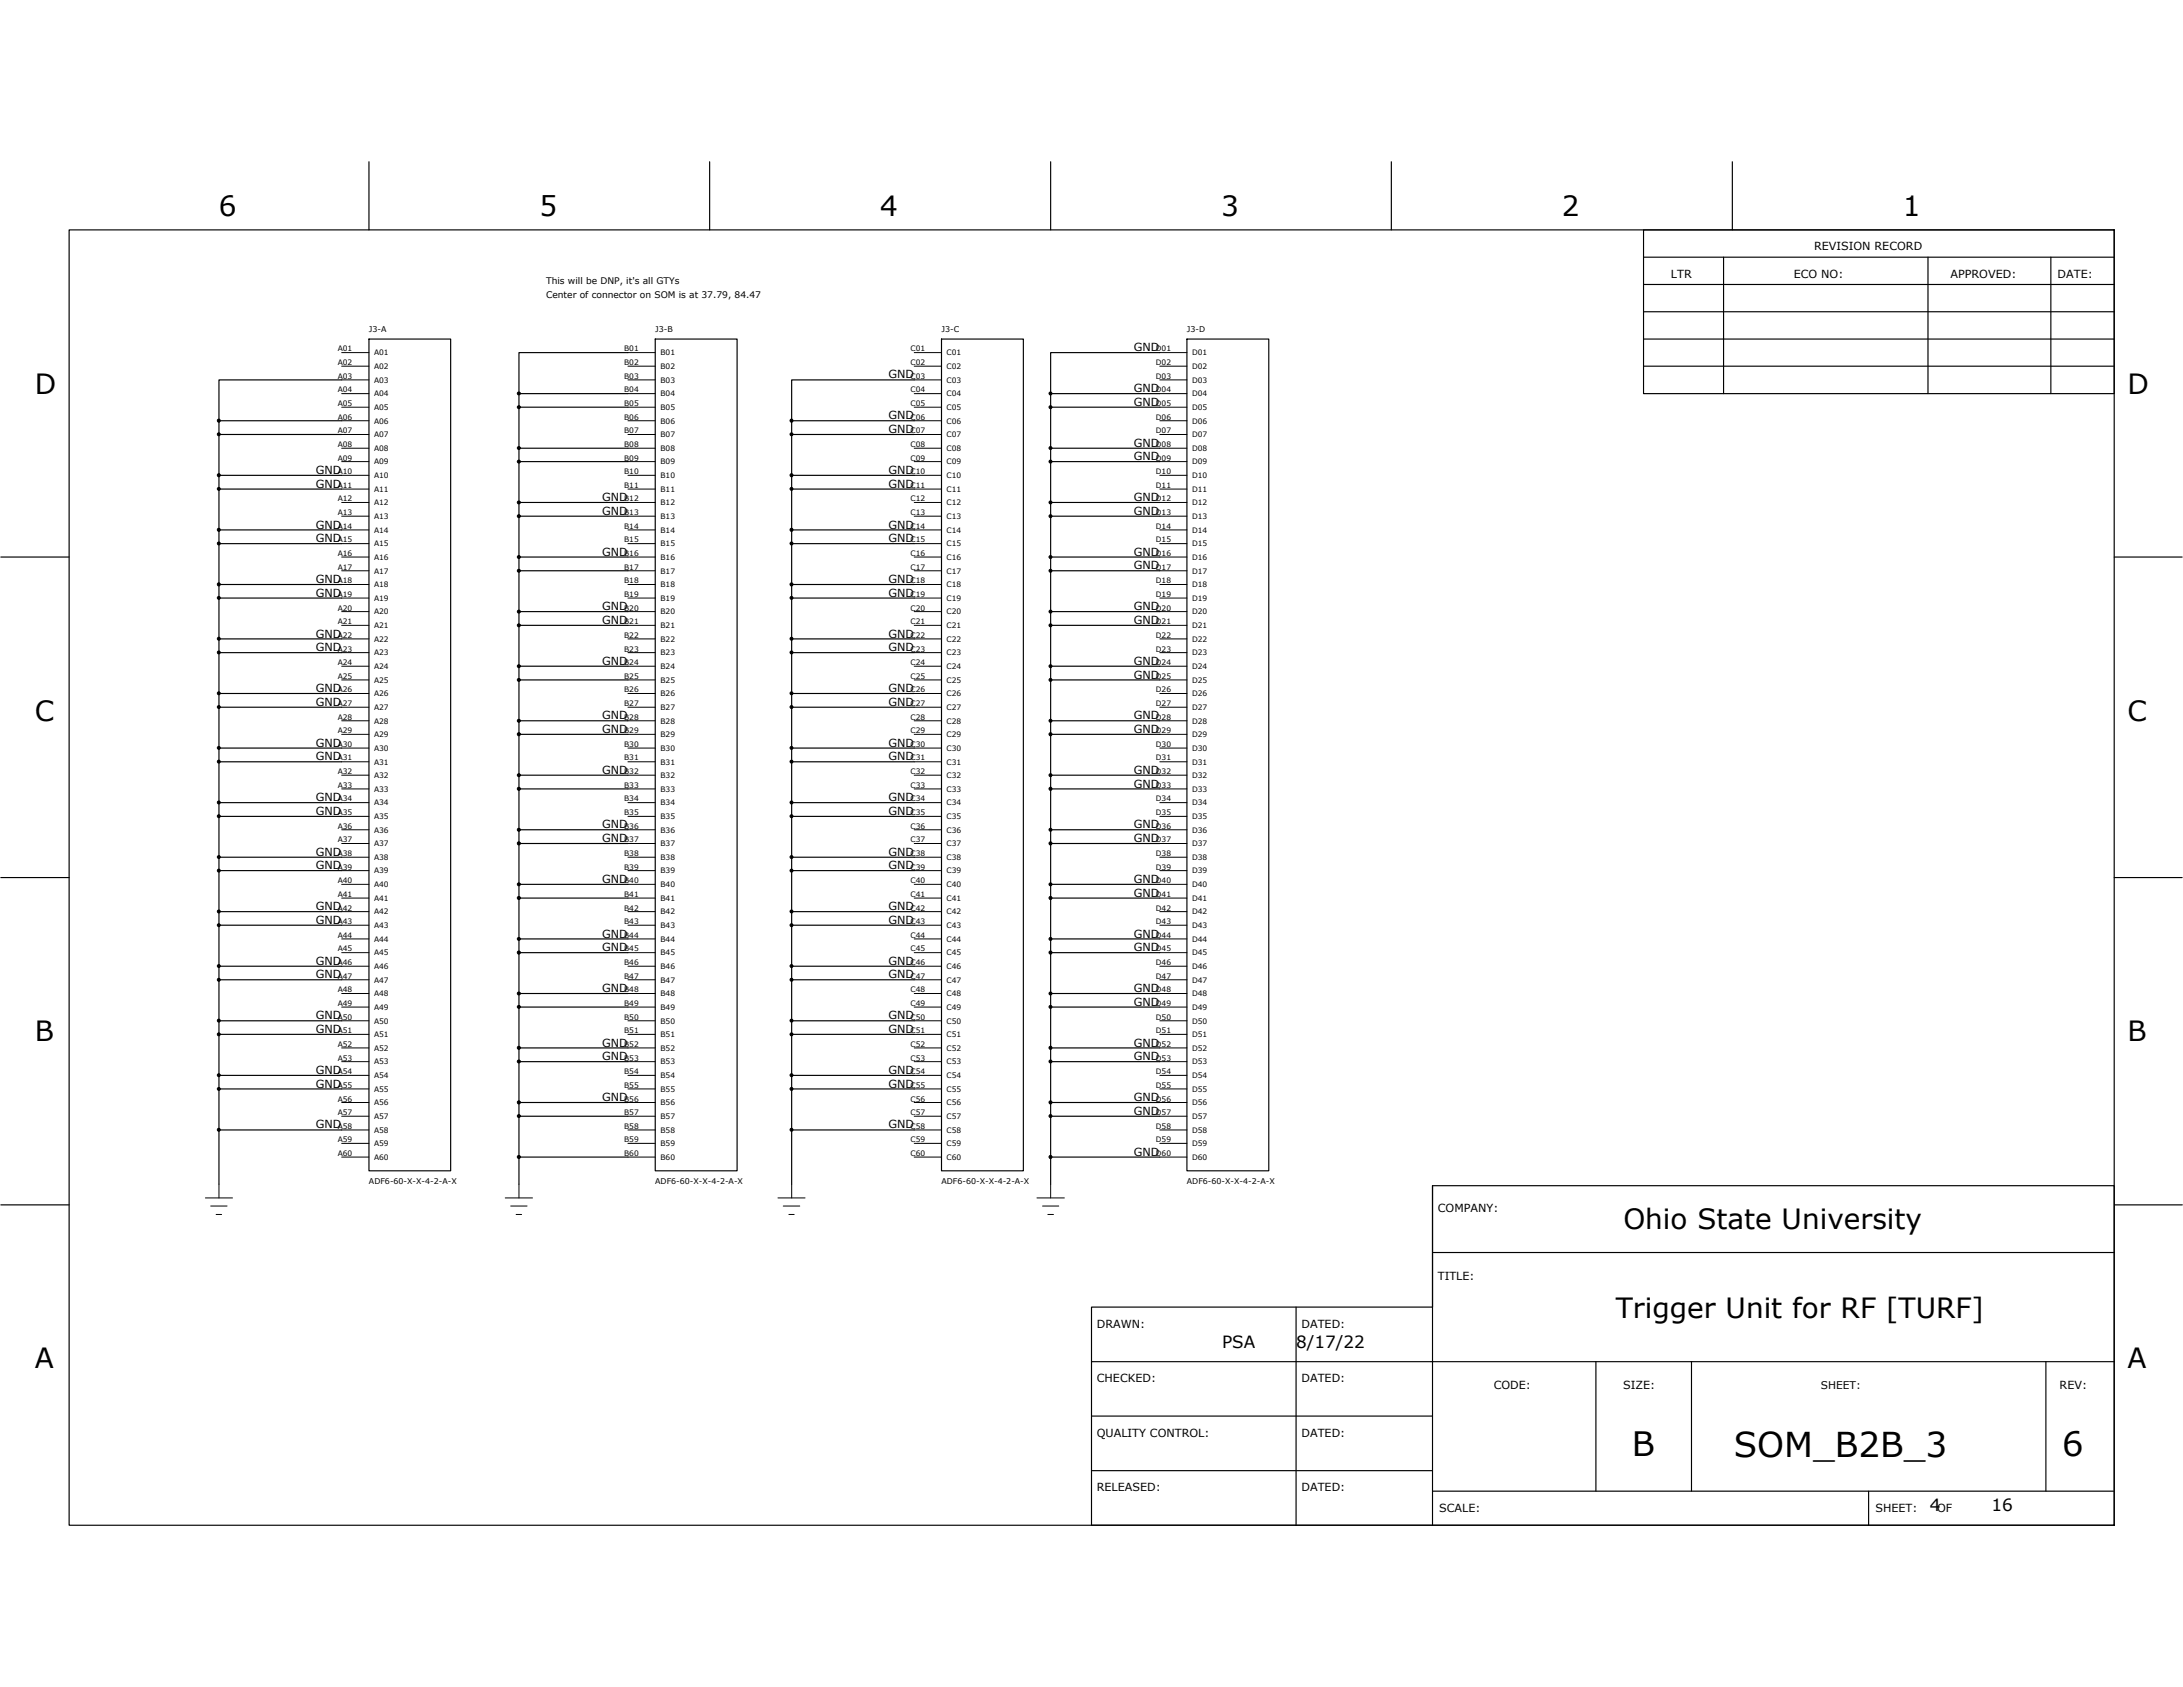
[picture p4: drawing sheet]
<svg xmlns="http://www.w3.org/2000/svg" width="279mm" height="216mm" viewBox="0 0 279 216" stroke-linecap="round" stroke-linejoin="round" font-family="sans-serif">
<defs><g id="words">
<text font-size="4.4" x="221.9" y="186.4">SOM_B2B_3</text>
<g font-size="4.3">
<text x="208.9" y="186.4">B</text>
<text x="264" y="186.4">6</text>
</g>
<g font-size="3.6">
<text x="28" y="27.7">6</text>
<text x="69" y="27.7">5</text>
<text x="112.6" y="27.7">4</text>
<text x="156.3" y="27.7">3</text>
<text x="199.9" y="27.7">2</text>
<text x="243.5" y="27.7">1</text>
<text x="4.5" y="50.4">D</text>
<text x="272.3" y="50.4">D</text>
<text x="4.5" y="92.2">C</text>
<text x="272.3" y="92.2">C</text>
<text x="4.5" y="133.2">B</text>
<text x="272.3" y="133.2">B</text>
<text x="207.8" y="157.3">Ohio State University</text>
<text x="206.8" y="168.6">Trigger Unit for RF [TURF]</text>
<text x="4.5" y="175.1">A</text>
<text x="272.3" y="175.1">A</text>
</g>
<g font-size="2.2">
<text x="156.4" y="172.5">PSA</text>
<text x="165.9" y="172.5">8/17/22</text>
<text x="247" y="193.4">4</text>
<text x="254.9" y="193.4">16</text>
</g>
<g font-size="1.4">
<text x="213.9" y="35.5">LTR</text>
<text x="229.6" y="35.5">ECO NO:</text>
<text x="232.2" y="32">REVISION RECORD</text>
<text x="249.6" y="35.5">APPROVED:</text>
<text x="263.4" y="35.5">DATE:</text>
<text x="145.1" y="45">GND</text>
<text x="113.7" y="48.4">GND</text>
<text x="113.7" y="53.7">GND</text>
<text x="145.1" y="50.2">GND</text>
<text x="145.1" y="51.9">GND</text>
<text x="113.7" y="55.4">GND</text>
<text x="145.1" y="57.2">GND</text>
<text x="145.1" y="58.9">GND</text>
<text x="40.4" y="60.7">GND</text>
<text x="40.4" y="62.4">GND</text>
<text x="77.1" y="64.2">GND</text>
<text x="77.1" y="65.9">GND</text>
<text x="113.7" y="60.7">GND</text>
<text x="113.7" y="62.4">GND</text>
<text x="145.1" y="64.2">GND</text>
<text x="145.1" y="65.9">GND</text>
<text x="40.4" y="67.6">GND</text>
<text x="40.4" y="69.4">GND</text>
<text x="77.1" y="71.1">GND</text>
<text x="113.7" y="67.6">GND</text>
<text x="113.7" y="69.4">GND</text>
<text x="145.1" y="71.1">GND</text>
<text x="40.4" y="74.6">GND</text>
<text x="40.4" y="76.4">GND</text>
<text x="113.7" y="74.6">GND</text>
<text x="113.7" y="76.4">GND</text>
<text x="145.1" y="72.9">GND</text>
<text x="40.4" y="81.6">GND</text>
<text x="40.4" y="83.3">GND</text>
<text x="77.1" y="78.1">GND</text>
<text x="77.1" y="79.9">GND</text>
<text x="113.7" y="81.6">GND</text>
<text x="113.7" y="83.3">GND</text>
<text x="145.1" y="78.1">GND</text>
<text x="145.1" y="79.9">GND</text>
<text x="40.4" y="88.6">GND</text>
<text x="77.1" y="85.1">GND</text>
<text x="113.7" y="88.6">GND</text>
<text x="145.1" y="85.1">GND</text>
<text x="145.1" y="86.8">GND</text>
<text x="40.4" y="90.3">GND</text>
<text x="40.4" y="95.5">GND</text>
<text x="77.1" y="92.1">GND</text>
<text x="77.1" y="93.8">GND</text>
<text x="113.7" y="90.3">GND</text>
<text x="113.7" y="95.5">GND</text>
<text x="145.1" y="92.1">GND</text>
<text x="145.1" y="93.8">GND</text>
<text x="40.4" y="97.3">GND</text>
<text x="77.1" y="99.1">GND</text>
<text x="113.7" y="97.3">GND</text>
<text x="145.1" y="99.1">GND</text>
<text x="145.1" y="100.8">GND</text>
<text x="40.4" y="102.5">GND</text>
<text x="40.4" y="104.3">GND</text>
<text x="77.1" y="106">GND</text>
<text x="77.1" y="107.8">GND</text>
<text x="113.7" y="102.5">GND</text>
<text x="113.7" y="104.3">GND</text>
<text x="145.1" y="106">GND</text>
<text x="145.1" y="107.8">GND</text>
<text x="40.4" y="109.5">GND</text>
<text x="40.4" y="111.3">GND</text>
<text x="77.1" y="113">GND</text>
<text x="113.7" y="109.5">GND</text>
<text x="113.7" y="111.3">GND</text>
<text x="145.1" y="113">GND</text>
<text x="40.4" y="116.5">GND</text>
<text x="40.4" y="118.2">GND</text>
<text x="77.1" y="120">GND</text>
<text x="113.7" y="116.5">GND</text>
<text x="113.7" y="118.2">GND</text>
<text x="145.1" y="114.8">GND</text>
<text x="145.1" y="120">GND</text>
<text x="40.4" y="123.5">GND</text>
<text x="40.4" y="125.2">GND</text>
<text x="77.1" y="121.7">GND</text>
<text x="113.7" y="123.5">GND</text>
<text x="113.7" y="125.2">GND</text>
<text x="145.1" y="121.7">GND</text>
<text x="40.4" y="130.4">GND</text>
<text x="77.1" y="127">GND</text>
<text x="113.7" y="130.4">GND</text>
<text x="145.1" y="127">GND</text>
<text x="145.1" y="128.7">GND</text>
<text x="40.4" y="132.2">GND</text>
<text x="40.4" y="137.4">GND</text>
<text x="77.1" y="134">GND</text>
<text x="77.1" y="135.7">GND</text>
<text x="113.7" y="132.2">GND</text>
<text x="113.7" y="137.4">GND</text>
<text x="145.1" y="134">GND</text>
<text x="145.1" y="135.7">GND</text>
<text x="40.4" y="139.2">GND</text>
<text x="77.1" y="140.9">GND</text>
<text x="113.7" y="139.2">GND</text>
<text x="145.1" y="140.9">GND</text>
<text x="145.1" y="142.7">GND</text>
<text x="40.4" y="144.4">GND</text>
<text x="113.7" y="144.4">GND</text>
<text x="145.1" y="147.9">GND</text>
<text x="184" y="155.1">COMPANY:</text>
<text x="184" y="163.8">TITLE:</text>
<text x="140.4" y="169.9">DRAWN:</text>
<text x="166.6" y="169.9">DATED:</text>
<text x="140.4" y="176.9">CHECKED:</text>
<text x="166.6" y="176.9">DATED:</text>
<text x="191.2" y="177.8">CODE:</text>
<text x="207.8" y="177.8">SIZE:</text>
<text x="233" y="177.8">SHEET:</text>
<text x="263.6" y="177.8">REV:</text>
<text x="140.4" y="183.9">QUALITY CONTROL:</text>
<text x="166.6" y="183.9">DATED:</text>
<text x="140.4" y="190.8">RELEASED:</text>
<text x="166.6" y="190.8">DATED:</text>
<text x="184.2" y="193.4">SCALE:</text>
<text x="240" y="193.4">SHEET:</text>
<text x="247.9" y="193.4">OF</text>
</g>
<g font-size="1.2">
<text x="69.9" y="36.4">This will be DNP, it's all GTYs</text>
<text x="69.9" y="38.1">Center of connector on SOM is at 37.79, 84.47</text>
</g>
<g font-size="1">
<text x="43.2" y="45">A01</text>
<text x="43.2" y="46.7">A02</text>
<text x="47.2" y="42.5">J3-A</text>
<text x="47.9" y="45.5">A01</text>
<text x="47.9" y="47.2">A02</text>
<text x="79.9" y="45">B01</text>
<text x="79.9" y="46.7">B02</text>
<text x="83.9" y="42.5">J3-B</text>
<text x="84.5" y="45.5">B01</text>
<text x="84.5" y="47.2">B02</text>
<text x="116.5" y="45">C01</text>
<text x="116.5" y="46.7">C02</text>
<text x="120.5" y="42.5">J3-C</text>
<text x="121.2" y="45.5">C01</text>
<text x="121.2" y="47.2">C02</text>
<text x="147.9" y="45">D01</text>
<text x="147.9" y="46.7">D02</text>
<text x="151.9" y="42.5">J3-D</text>
<text x="152.6" y="45.5">D01</text>
<text x="152.6" y="47.2">D02</text>
<text x="43.2" y="48.5">A03</text>
<text x="43.2" y="50.2">A04</text>
<text x="43.2" y="52">A05</text>
<text x="43.2" y="53.7">A06</text>
<text x="47.9" y="49">A03</text>
<text x="47.9" y="50.7">A04</text>
<text x="47.9" y="52.5">A05</text>
<text x="79.9" y="48.5">B03</text>
<text x="79.9" y="50.2">B04</text>
<text x="79.9" y="52">B05</text>
<text x="79.9" y="53.7">B06</text>
<text x="84.5" y="49">B03</text>
<text x="84.5" y="50.7">B04</text>
<text x="84.5" y="52.5">B05</text>
<text x="116.5" y="48.5">C03</text>
<text x="116.5" y="50.2">C04</text>
<text x="116.5" y="52">C05</text>
<text x="116.5" y="53.7">C06</text>
<text x="121.2" y="49">C03</text>
<text x="121.2" y="50.7">C04</text>
<text x="121.2" y="52.5">C05</text>
<text x="147.9" y="48.5">D03</text>
<text x="147.9" y="50.2">D04</text>
<text x="147.9" y="52">D05</text>
<text x="147.9" y="53.7">D06</text>
<text x="152.6" y="49">D03</text>
<text x="152.6" y="50.7">D04</text>
<text x="152.6" y="52.5">D05</text>
<text x="43.2" y="55.5">A07</text>
<text x="43.2" y="57.2">A08</text>
<text x="43.2" y="58.9">A09</text>
<text x="47.9" y="54.2">A06</text>
<text x="47.9" y="56">A07</text>
<text x="47.9" y="57.7">A08</text>
<text x="47.9" y="59.4">A09</text>
<text x="79.9" y="55.5">B07</text>
<text x="79.9" y="57.2">B08</text>
<text x="79.9" y="58.9">B09</text>
<text x="84.5" y="54.2">B06</text>
<text x="84.5" y="56">B07</text>
<text x="84.5" y="57.7">B08</text>
<text x="84.5" y="59.4">B09</text>
<text x="116.5" y="55.5">C07</text>
<text x="116.5" y="57.2">C08</text>
<text x="116.5" y="58.9">C09</text>
<text x="121.2" y="54.2">C06</text>
<text x="121.2" y="56">C07</text>
<text x="121.2" y="57.7">C08</text>
<text x="121.2" y="59.4">C09</text>
<text x="147.9" y="55.5">D07</text>
<text x="147.9" y="57.2">D08</text>
<text x="147.9" y="58.9">D09</text>
<text x="152.6" y="54.2">D06</text>
<text x="152.6" y="56">D07</text>
<text x="152.6" y="57.7">D08</text>
<text x="152.6" y="59.4">D09</text>
<text x="43.2" y="60.7">A10</text>
<text x="43.2" y="62.4">A11</text>
<text x="43.2" y="64.2">A12</text>
<text x="43.2" y="65.9">A13</text>
<text x="47.9" y="61.2">A10</text>
<text x="47.9" y="62.9">A11</text>
<text x="47.9" y="64.7">A12</text>
<text x="79.9" y="60.7">B10</text>
<text x="79.9" y="62.4">B11</text>
<text x="79.9" y="64.2">B12</text>
<text x="79.9" y="65.9">B13</text>
<text x="84.5" y="61.2">B10</text>
<text x="84.5" y="62.9">B11</text>
<text x="84.5" y="64.7">B12</text>
<text x="116.5" y="60.7">C10</text>
<text x="116.5" y="62.4">C11</text>
<text x="116.5" y="64.2">C12</text>
<text x="116.5" y="65.9">C13</text>
<text x="121.2" y="61.2">C10</text>
<text x="121.2" y="62.9">C11</text>
<text x="121.2" y="64.7">C12</text>
<text x="147.9" y="60.7">D10</text>
<text x="147.9" y="62.4">D11</text>
<text x="147.9" y="64.2">D12</text>
<text x="147.9" y="65.9">D13</text>
<text x="152.6" y="61.2">D10</text>
<text x="152.6" y="62.9">D11</text>
<text x="152.6" y="64.7">D12</text>
<text x="43.2" y="67.7">A14</text>
<text x="43.2" y="69.4">A15</text>
<text x="43.2" y="71.2">A16</text>
<text x="47.9" y="66.4">A13</text>
<text x="47.9" y="68.2">A14</text>
<text x="47.9" y="69.9">A15</text>
<text x="47.9" y="71.6">A16</text>
<text x="79.9" y="67.7">B14</text>
<text x="79.9" y="69.4">B15</text>
<text x="79.9" y="71.2">B16</text>
<text x="84.5" y="66.4">B13</text>
<text x="84.5" y="68.2">B14</text>
<text x="84.5" y="69.9">B15</text>
<text x="84.5" y="71.6">B16</text>
<text x="116.5" y="67.7">C14</text>
<text x="116.5" y="69.4">C15</text>
<text x="116.5" y="71.2">C16</text>
<text x="121.2" y="66.4">C13</text>
<text x="121.2" y="68.2">C14</text>
<text x="121.2" y="69.9">C15</text>
<text x="121.2" y="71.6">C16</text>
<text x="147.9" y="67.7">D14</text>
<text x="147.9" y="69.4">D15</text>
<text x="147.9" y="71.2">D16</text>
<text x="152.6" y="66.4">D13</text>
<text x="152.6" y="68.2">D14</text>
<text x="152.6" y="69.9">D15</text>
<text x="152.6" y="71.6">D16</text>
<text x="43.2" y="72.9">A17</text>
<text x="43.2" y="74.7">A18</text>
<text x="43.2" y="76.4">A19</text>
<text x="47.9" y="73.4">A17</text>
<text x="47.9" y="75.2">A18</text>
<text x="47.9" y="76.9">A19</text>
<text x="79.9" y="72.9">B17</text>
<text x="79.9" y="74.7">B18</text>
<text x="79.9" y="76.4">B19</text>
<text x="84.5" y="73.4">B17</text>
<text x="84.5" y="75.2">B18</text>
<text x="84.5" y="76.9">B19</text>
<text x="116.5" y="72.9">C17</text>
<text x="116.5" y="74.7">C18</text>
<text x="116.5" y="76.4">C19</text>
<text x="121.2" y="73.4">C17</text>
<text x="121.2" y="75.2">C18</text>
<text x="121.2" y="76.9">C19</text>
<text x="147.9" y="72.9">D17</text>
<text x="147.9" y="74.7">D18</text>
<text x="147.9" y="76.4">D19</text>
<text x="152.6" y="73.4">D17</text>
<text x="152.6" y="75.2">D18</text>
<text x="152.6" y="76.9">D19</text>
<text x="43.2" y="78.1">A20</text>
<text x="43.2" y="79.9">A21</text>
<text x="43.2" y="81.6">A22</text>
<text x="43.2" y="83.4">A23</text>
<text x="47.9" y="78.6">A20</text>
<text x="47.9" y="80.4">A21</text>
<text x="47.9" y="82.1">A22</text>
<text x="47.9" y="83.9">A23</text>
<text x="79.9" y="78.1">B20</text>
<text x="79.9" y="79.9">B21</text>
<text x="79.9" y="81.6">B22</text>
<text x="79.9" y="83.4">B23</text>
<text x="84.5" y="78.6">B20</text>
<text x="84.5" y="80.4">B21</text>
<text x="84.5" y="82.1">B22</text>
<text x="84.5" y="83.9">B23</text>
<text x="116.5" y="78.1">C20</text>
<text x="116.5" y="79.9">C21</text>
<text x="116.5" y="81.6">C22</text>
<text x="116.5" y="83.4">C23</text>
<text x="121.2" y="78.6">C20</text>
<text x="121.2" y="80.4">C21</text>
<text x="121.2" y="82.1">C22</text>
<text x="121.2" y="83.9">C23</text>
<text x="147.9" y="78.1">D20</text>
<text x="147.9" y="79.9">D21</text>
<text x="147.9" y="81.6">D22</text>
<text x="147.9" y="83.4">D23</text>
<text x="152.6" y="78.6">D20</text>
<text x="152.6" y="80.4">D21</text>
<text x="152.6" y="82.1">D22</text>
<text x="152.6" y="83.9">D23</text>
<text x="43.2" y="85.1">A24</text>
<text x="43.2" y="86.9">A25</text>
<text x="43.2" y="88.6">A26</text>
<text x="47.9" y="85.6">A24</text>
<text x="47.9" y="87.4">A25</text>
<text x="47.9" y="89.1">A26</text>
<text x="79.9" y="85.1">B24</text>
<text x="79.9" y="86.9">B25</text>
<text x="79.9" y="88.6">B26</text>
<text x="84.5" y="85.6">B24</text>
<text x="84.5" y="87.4">B25</text>
<text x="84.5" y="89.1">B26</text>
<text x="116.5" y="85.1">C24</text>
<text x="116.5" y="86.9">C25</text>
<text x="116.5" y="88.6">C26</text>
<text x="121.2" y="85.6">C24</text>
<text x="121.2" y="87.4">C25</text>
<text x="121.2" y="89.1">C26</text>
<text x="147.9" y="85.1">D24</text>
<text x="147.9" y="86.9">D25</text>
<text x="147.9" y="88.6">D26</text>
<text x="152.6" y="85.6">D24</text>
<text x="152.6" y="87.4">D25</text>
<text x="152.6" y="89.1">D26</text>
<text x="43.2" y="90.3">A27</text>
<text x="43.2" y="92.1">A28</text>
<text x="43.2" y="93.9">A29</text>
<text x="43.2" y="95.6">A30</text>
<text x="47.9" y="90.9">A27</text>
<text x="47.9" y="92.6">A28</text>
<text x="47.9" y="94.3">A29</text>
<text x="79.9" y="90.3">B27</text>
<text x="79.9" y="92.1">B28</text>
<text x="79.9" y="93.9">B29</text>
<text x="79.9" y="95.6">B30</text>
<text x="84.5" y="90.9">B27</text>
<text x="84.5" y="92.6">B28</text>
<text x="84.5" y="94.3">B29</text>
<text x="116.5" y="90.3">C27</text>
<text x="116.5" y="92.1">C28</text>
<text x="116.5" y="93.9">C29</text>
<text x="116.5" y="95.6">C30</text>
<text x="121.2" y="90.9">C27</text>
<text x="121.2" y="92.6">C28</text>
<text x="121.2" y="94.3">C29</text>
<text x="147.9" y="90.3">D27</text>
<text x="147.9" y="92.1">D28</text>
<text x="147.9" y="93.9">D29</text>
<text x="147.9" y="95.6">D30</text>
<text x="152.6" y="90.9">D27</text>
<text x="152.6" y="92.6">D28</text>
<text x="152.6" y="94.3">D29</text>
<text x="43.2" y="97.3">A31</text>
<text x="43.2" y="99.1">A32</text>
<text x="43.2" y="100.8">A33</text>
<text x="47.9" y="96.1">A30</text>
<text x="47.9" y="97.9">A31</text>
<text x="47.9" y="99.6">A32</text>
<text x="47.9" y="101.3">A33</text>
<text x="79.9" y="97.3">B31</text>
<text x="79.9" y="99.1">B32</text>
<text x="79.9" y="100.8">B33</text>
<text x="84.5" y="96.1">B30</text>
<text x="84.5" y="97.9">B31</text>
<text x="84.5" y="99.6">B32</text>
<text x="84.5" y="101.3">B33</text>
<text x="116.5" y="97.3">C31</text>
<text x="116.5" y="99.1">C32</text>
<text x="116.5" y="100.8">C33</text>
<text x="121.2" y="96.1">C30</text>
<text x="121.2" y="97.9">C31</text>
<text x="121.2" y="99.6">C32</text>
<text x="121.2" y="101.3">C33</text>
<text x="147.9" y="97.3">D31</text>
<text x="147.9" y="99.1">D32</text>
<text x="147.9" y="100.8">D33</text>
<text x="152.6" y="96.1">D30</text>
<text x="152.6" y="97.9">D31</text>
<text x="152.6" y="99.6">D32</text>
<text x="152.6" y="101.3">D33</text>
<text x="43.2" y="102.6">A34</text>
<text x="43.2" y="104.3">A35</text>
<text x="43.2" y="106.1">A36</text>
<text x="43.2" y="107.8">A37</text>
<text x="47.9" y="103.1">A34</text>
<text x="47.9" y="104.8">A35</text>
<text x="47.9" y="106.6">A36</text>
<text x="79.9" y="102.6">B34</text>
<text x="79.9" y="104.3">B35</text>
<text x="79.9" y="106.1">B36</text>
<text x="79.9" y="107.8">B37</text>
<text x="84.5" y="103.1">B34</text>
<text x="84.5" y="104.8">B35</text>
<text x="84.5" y="106.6">B36</text>
<text x="116.5" y="102.6">C34</text>
<text x="116.5" y="104.3">C35</text>
<text x="116.5" y="106.1">C36</text>
<text x="116.5" y="107.8">C37</text>
<text x="121.2" y="103.1">C34</text>
<text x="121.2" y="104.8">C35</text>
<text x="121.2" y="106.6">C36</text>
<text x="147.9" y="102.6">D34</text>
<text x="147.9" y="104.3">D35</text>
<text x="147.9" y="106.1">D36</text>
<text x="147.9" y="107.8">D37</text>
<text x="152.6" y="103.1">D34</text>
<text x="152.6" y="104.8">D35</text>
<text x="152.6" y="106.6">D36</text>
<text x="43.2" y="109.6">A38</text>
<text x="43.2" y="111.3">A39</text>
<text x="43.2" y="113">A40</text>
<text x="47.9" y="108.3">A37</text>
<text x="47.9" y="110.1">A38</text>
<text x="47.9" y="111.8">A39</text>
<text x="47.9" y="113.5">A40</text>
<text x="79.9" y="109.6">B38</text>
<text x="79.9" y="111.3">B39</text>
<text x="79.9" y="113">B40</text>
<text x="84.5" y="108.3">B37</text>
<text x="84.5" y="110.1">B38</text>
<text x="84.5" y="111.8">B39</text>
<text x="84.5" y="113.5">B40</text>
<text x="116.5" y="109.6">C38</text>
<text x="116.5" y="111.3">C39</text>
<text x="116.5" y="113">C40</text>
<text x="121.2" y="108.3">C37</text>
<text x="121.2" y="110.1">C38</text>
<text x="121.2" y="111.8">C39</text>
<text x="121.2" y="113.5">C40</text>
<text x="147.9" y="109.6">D38</text>
<text x="147.9" y="111.3">D39</text>
<text x="147.9" y="113">D40</text>
<text x="152.6" y="108.3">D37</text>
<text x="152.6" y="110.1">D38</text>
<text x="152.6" y="111.8">D39</text>
<text x="152.6" y="113.5">D40</text>
<text x="43.2" y="114.8">A41</text>
<text x="43.2" y="116.5">A42</text>
<text x="43.2" y="118.3">A43</text>
<text x="47.9" y="115.3">A41</text>
<text x="47.9" y="117">A42</text>
<text x="47.9" y="118.8">A43</text>
<text x="79.9" y="114.8">B41</text>
<text x="79.9" y="116.5">B42</text>
<text x="79.9" y="118.3">B43</text>
<text x="84.5" y="115.3">B41</text>
<text x="84.5" y="117">B42</text>
<text x="84.5" y="118.8">B43</text>
<text x="116.5" y="114.8">C41</text>
<text x="116.5" y="116.5">C42</text>
<text x="116.5" y="118.3">C43</text>
<text x="121.2" y="115.3">C41</text>
<text x="121.2" y="117">C42</text>
<text x="121.2" y="118.8">C43</text>
<text x="147.9" y="114.8">D41</text>
<text x="147.9" y="116.5">D42</text>
<text x="147.9" y="118.3">D43</text>
<text x="152.6" y="115.3">D41</text>
<text x="152.6" y="117">D42</text>
<text x="152.6" y="118.8">D43</text>
<text x="43.2" y="120">A44</text>
<text x="43.2" y="121.8">A45</text>
<text x="43.2" y="123.5">A46</text>
<text x="43.2" y="125.2">A47</text>
<text x="47.9" y="120.5">A44</text>
<text x="47.9" y="122.3">A45</text>
<text x="47.9" y="124">A46</text>
<text x="47.9" y="125.7">A47</text>
<text x="79.9" y="120">B44</text>
<text x="79.9" y="121.8">B45</text>
<text x="79.9" y="123.5">B46</text>
<text x="79.9" y="125.2">B47</text>
<text x="84.5" y="120.5">B44</text>
<text x="84.5" y="122.3">B45</text>
<text x="84.5" y="124">B46</text>
<text x="84.5" y="125.7">B47</text>
<text x="116.5" y="120">C44</text>
<text x="116.5" y="121.8">C45</text>
<text x="116.5" y="123.5">C46</text>
<text x="116.5" y="125.2">C47</text>
<text x="121.2" y="120.5">C44</text>
<text x="121.2" y="122.3">C45</text>
<text x="121.2" y="124">C46</text>
<text x="121.2" y="125.7">C47</text>
<text x="147.9" y="120">D44</text>
<text x="147.9" y="121.8">D45</text>
<text x="147.9" y="123.5">D46</text>
<text x="147.9" y="125.2">D47</text>
<text x="152.6" y="120.5">D44</text>
<text x="152.6" y="122.3">D45</text>
<text x="152.6" y="124">D46</text>
<text x="152.6" y="125.7">D47</text>
<text x="43.2" y="127">A48</text>
<text x="43.2" y="128.8">A49</text>
<text x="43.2" y="130.5">A50</text>
<text x="47.9" y="127.5">A48</text>
<text x="47.9" y="129.2">A49</text>
<text x="47.9" y="131">A50</text>
<text x="79.9" y="127">B48</text>
<text x="79.9" y="128.8">B49</text>
<text x="79.9" y="130.5">B50</text>
<text x="84.5" y="127.5">B48</text>
<text x="84.5" y="129.2">B49</text>
<text x="84.5" y="131">B50</text>
<text x="116.5" y="127">C48</text>
<text x="116.5" y="128.8">C49</text>
<text x="116.5" y="130.5">C50</text>
<text x="121.2" y="127.5">C48</text>
<text x="121.2" y="129.2">C49</text>
<text x="121.2" y="131">C50</text>
<text x="147.9" y="127">D48</text>
<text x="147.9" y="128.8">D49</text>
<text x="147.9" y="130.5">D50</text>
<text x="152.6" y="127.5">D48</text>
<text x="152.6" y="129.2">D49</text>
<text x="152.6" y="131">D50</text>
<text x="43.2" y="132.2">A51</text>
<text x="43.2" y="134">A52</text>
<text x="43.2" y="135.7">A53</text>
<text x="43.2" y="137.5">A54</text>
<text x="47.9" y="132.7">A51</text>
<text x="47.9" y="134.5">A52</text>
<text x="47.9" y="136.2">A53</text>
<text x="47.9" y="138">A54</text>
<text x="79.9" y="132.2">B51</text>
<text x="79.9" y="134">B52</text>
<text x="79.9" y="135.7">B53</text>
<text x="79.9" y="137.5">B54</text>
<text x="84.5" y="132.7">B51</text>
<text x="84.5" y="134.5">B52</text>
<text x="84.5" y="136.2">B53</text>
<text x="84.5" y="138">B54</text>
<text x="116.5" y="132.2">C51</text>
<text x="116.5" y="134">C52</text>
<text x="116.5" y="135.7">C53</text>
<text x="116.5" y="137.5">C54</text>
<text x="121.2" y="132.7">C51</text>
<text x="121.2" y="134.5">C52</text>
<text x="121.2" y="136.2">C53</text>
<text x="121.2" y="138">C54</text>
<text x="147.9" y="132.2">D51</text>
<text x="147.9" y="134">D52</text>
<text x="147.9" y="135.7">D53</text>
<text x="147.9" y="137.5">D54</text>
<text x="152.6" y="132.7">D51</text>
<text x="152.6" y="134.5">D52</text>
<text x="152.6" y="136.2">D53</text>
<text x="152.6" y="138">D54</text>
<text x="43.2" y="139.2">A55</text>
<text x="43.2" y="141">A56</text>
<text x="43.2" y="142.7">A57</text>
<text x="47.9" y="139.7">A55</text>
<text x="47.9" y="141.5">A56</text>
<text x="47.9" y="143.2">A57</text>
<text x="79.9" y="139.2">B55</text>
<text x="79.9" y="141">B56</text>
<text x="79.9" y="142.7">B57</text>
<text x="84.5" y="139.7">B55</text>
<text x="84.5" y="141.5">B56</text>
<text x="84.5" y="143.2">B57</text>
<text x="116.5" y="139.2">C55</text>
<text x="116.5" y="141">C56</text>
<text x="116.5" y="142.7">C57</text>
<text x="121.2" y="139.7">C55</text>
<text x="121.2" y="141.5">C56</text>
<text x="121.2" y="143.2">C57</text>
<text x="147.9" y="139.2">D55</text>
<text x="147.9" y="141">D56</text>
<text x="147.9" y="142.7">D57</text>
<text x="152.6" y="139.7">D55</text>
<text x="152.6" y="141.5">D56</text>
<text x="152.6" y="143.2">D57</text>
<text x="43.2" y="144.4">A58</text>
<text x="43.2" y="146.2">A59</text>
<text x="43.2" y="148">A60</text>
<text x="47.9" y="145">A58</text>
<text x="47.9" y="146.7">A59</text>
<text x="47.9" y="148.4">A60</text>
<text x="79.9" y="144.4">B58</text>
<text x="79.9" y="146.2">B59</text>
<text x="79.9" y="148">B60</text>
<text x="84.5" y="145">B58</text>
<text x="84.5" y="146.7">B59</text>
<text x="84.5" y="148.4">B60</text>
<text x="116.5" y="144.4">C58</text>
<text x="116.5" y="146.2">C59</text>
<text x="116.5" y="148">C60</text>
<text x="121.2" y="145">C58</text>
<text x="121.2" y="146.7">C59</text>
<text x="121.2" y="148.4">C60</text>
<text x="147.9" y="144.4">D58</text>
<text x="147.9" y="146.2">D59</text>
<text x="147.9" y="148">D60</text>
<text x="152.6" y="145">D58</text>
<text x="152.6" y="146.7">D59</text>
<text x="152.6" y="148.4">D60</text>
<text x="47.2" y="151.6">ADF6-60-X-X-4-2-A-X</text>
<text x="83.9" y="151.6">ADF6-60-X-X-4-2-A-X</text>
<text x="120.5" y="151.6">ADF6-60-X-X-4-2-A-X</text>
<text x="151.9" y="151.6">ADF6-60-X-X-4-2-A-X</text>
</g>
</g></defs>
<g fill="none" stroke="#000" stroke-width=".15">
<path d="M8.8 29.4h261.8v165.8h-261.8zM47.2 20.7v8.7M90.8 20.7v8.7M134.5 20.7v8.7M178.1 20.7v8.7M210.4 32.9h60.2M210.4 36.4h60.2M210.4 39.9h60.2M210.4 29.4h60.2v21h-60.2zM220.6 32.9v17.5M221.7 20.7v8.7M246.8 32.9v17.5"/>
<path d="M262.5 32.9v17.5M43.7 48.6h-15.7v5.2M43.7 53.8h-15.7v1.8M43.7 55.6h-15.7v5.2M47.2 43.4h10.5v106.4h-10.5zM66.4 59.1h14M80.4 45.1h-14v5.3M80.4 50.4h-14v1.7M80.4 52.1h-14v5.3M80.4 57.4h-14v6.9M83.9 43.4h10.4v106.4h-10.4zM117 48.6h-15.7v5.2"/>
<path d="M117 53.8h-15.7v1.8M117 55.6h-15.7v5.2M120.5 43.4h10.5v106.4h-10.5zM134.5 59.1h13.9M148.4 45.1h-13.9v5.3M148.4 50.4h-13.9v1.7M148.4 52.1h-13.9v5.3M148.4 57.4h-13.9v6.9M151.9 43.4h10.5v106.4h-10.5zM210.4 43.4h60.2M210.4 46.9h60.2M.1 71.3h8.7"/>
<path d="M28 60.8h15.7M28 62.6h15.7M28 60.8v7M28 67.8v14M28 67.8h15.7M28 69.6h15.7M28 74.8h15.7M28 76.5h15.7M66.4 64.3v8.7M66.4 73h14M66.4 73v69.9M66.4 71.3h14"/>
<path d="M66.4 64.3h14M66.4 66.1h14M66.4 78.3h14M101.3 60.8h15.7M101.3 62.6h15.7M101.3 67.8h15.7M101.3 69.6h15.7M101.3 74.8h15.7M101.3 76.5h15.7M101.3 60.8v7M101.3 67.8v14M134.5 64.3v8.7"/>
<path d="M134.5 73v69.9M134.5 73h13.9M134.5 71.3h13.9M134.5 64.3h13.9M134.5 66.1h13.9M134.5 78.3h13.9M270.6 71.3h8.7M28 81.8v13.9M28 95.7v14M28 81.8h15.7M28 83.5h15.7M28 88.8h15.7"/>
<path d="M28 90.5h15.7M28 95.7h15.7M28 97.5h15.7M66.4 87h14M66.4 80h14M66.4 85.3h14M66.4 92.2h14M66.4 94h14M66.4 99.2h14M101.3 81.8h15.7M101.3 83.5h15.7M101.3 88.8h15.7"/>
<path d="M101.3 90.5h15.7M101.3 95.7h15.7M101.3 97.5h15.7M101.3 81.8v13.9M101.3 95.7v14M134.5 99.2h13.9M134.5 87h13.9M134.5 80h13.9M134.5 85.3h13.9M134.5 92.2h13.9M134.5 94h13.9M.1 112.3h8.7"/>
<path d="M28 109.7v14M28 102.7h15.7M28 104.5h15.7M28 109.7h15.7M28 111.4h15.7M28 116.7h15.7M28 118.4h15.7M66.4 101h14M66.4 114.9h14M66.4 106.2h14M66.4 108h14M66.4 113.2h14"/>
<path d="M101.3 102.7h15.7M101.3 104.5h15.7M101.3 109.7h15.7M101.3 111.4h15.7M101.3 116.7h15.7M101.3 118.4h15.7M101.3 109.7v14M134.5 101h13.9M134.5 114.9h13.9M134.5 106.2h13.9M134.5 108h13.9M134.5 113.2h13.9"/>
<path d="M270.6 112.3h8.7M28 123.7v13.9M28 137.6v7M28 123.7h15.7M28 125.4h15.7M28 130.6h15.7M28 132.4h15.7M28 137.6h15.7M28 139.4h15.7M66.4 128.9h14M66.4 120.2h14M66.4 121.9h14"/>
<path d="M66.4 127.1h14M66.4 134.1h14M66.4 135.9h14M101.3 123.7h15.7M101.3 125.4h15.7M101.3 130.6h15.7M101.3 132.4h15.7M101.3 137.6h15.7M101.3 139.4h15.7M101.3 123.7v13.9M101.3 137.6v7M134.5 128.9h13.9"/>
<path d="M134.5 120.2h13.9M134.5 121.9h13.9M134.5 127.1h13.9M134.5 134.1h13.9M134.5 135.9h13.9M.1 154.2h8.7M43.7 144.6h-15.7v7M66.4 148.1v3.5M66.4 142.9h14M66.4 142.9v5.2h14M66.4 141.1h14M117 144.6h-15.7v7"/>
<path d="M134.5 142.9h13.9M134.5 142.9v5.2h13.9M134.5 141.1h13.9M134.5 148.1v3.5M183.3 151.7v43.5M270.6 154.2h8.7M139.7 167.3h43.6v-15.6h87.3v43.5h-130.9zM139.7 174.3h130.9M165.9 167.3v27.9M183.3 160.3h87.3M204.3 174.3v16.5M216.5 174.3v16.5"/>
<path d="M261.9 174.3v16.5M139.7 181.2h43.6M139.7 188.2h43.6M183.3 190.8h87.3M239.2 190.8v4.4"/>
</g>
<g fill="none" stroke="#000" stroke-width=".13">
<path d="M43.7 45.1h3.5M43.7 46.9h3.5M43.7 48.6h3.5M43.7 50.4h3.5M43.7 52.1h3.5M43.7 53.8h3.5M43.7 55.6h3.5M43.7 57.4h3.5M43.7 59.1h3.5M80.4 45.1h3.5M80.4 46.9h3.5M80.4 48.6h3.5"/>
<path d="M80.4 50.4h3.5M80.4 52.1h3.5M80.4 53.8h3.5M80.4 55.6h3.5M80.4 57.4h3.5M80.4 59.1h3.5M117 45.1h3.5M117 46.9h3.5M117 48.6h3.5M117 50.4h3.5M117 52.1h3.5M117 53.8h3.5"/>
<path d="M117 55.6h3.5M117 57.4h3.5M117 59.1h3.5M148.4 45.1h3.5M148.4 46.9h3.5M148.4 48.6h3.5M148.4 50.4h3.5M148.4 52.1h3.5M148.4 53.8h3.5M148.4 55.6h3.5M148.4 57.4h3.5M148.4 59.1h3.5"/>
<path d="M43.7 60.8h3.5M43.7 62.6h3.5M43.7 64.3h3.5M43.7 66.1h3.5M43.7 67.8h3.5M43.7 69.6h3.5M43.7 71.3h3.5M43.7 73h3.5M43.7 74.8h3.5M43.7 76.5h3.5M43.7 78.3h3.5M80.4 60.8h3.5"/>
<path d="M80.4 62.6h3.5M80.4 64.3h3.5M80.4 66.1h3.5M80.4 67.8h3.5M80.4 69.6h3.5M80.4 71.3h3.5M80.4 73h3.5M80.4 74.8h3.5M80.4 76.5h3.5M80.4 78.3h3.5M117 60.8h3.5M117 62.6h3.5"/>
<path d="M117 64.3h3.5M117 66.1h3.5M117 67.8h3.5M117 69.6h3.5M117 71.3h3.5M117 73h3.5M117 74.8h3.5M117 76.5h3.5M117 78.3h3.5M148.4 60.8h3.5M148.4 62.6h3.5M148.4 64.3h3.5"/>
<path d="M148.4 66.1h3.5M148.4 67.8h3.5M148.4 69.6h3.5M148.4 71.3h3.5M148.4 73h3.5M148.4 74.8h3.5M148.4 76.5h3.5M148.4 78.3h3.5M43.7 80h3.5M43.7 81.8h3.5M43.7 83.5h3.5M43.7 85.3h3.5"/>
<path d="M43.7 87h3.5M43.7 88.8h3.5M43.7 90.5h3.5M43.7 92.2h3.5M43.7 94h3.5M43.7 95.7h3.5M43.7 97.5h3.5M43.7 99.2h3.5M80.4 80h3.5M80.4 81.8h3.5M80.4 83.5h3.5M80.4 85.3h3.5"/>
<path d="M80.4 87h3.5M80.4 88.8h3.5M80.4 90.5h3.5M80.4 92.2h3.5M80.4 94h3.5M80.4 95.7h3.5M80.4 97.5h3.5M80.4 99.2h3.5M117 80h3.5M117 81.8h3.5M117 83.5h3.5M117 85.3h3.5"/>
<path d="M117 87h3.5M117 88.8h3.5M117 90.5h3.5M117 92.2h3.5M117 94h3.5M117 95.7h3.5M117 97.5h3.5M117 99.2h3.5M148.4 80h3.5M148.4 81.8h3.5M148.4 83.5h3.5M148.4 85.3h3.5"/>
<path d="M148.4 87h3.5M148.4 88.8h3.5M148.4 90.5h3.5M148.4 92.2h3.5M148.4 94h3.5M148.4 95.7h3.5M148.4 97.5h3.5M148.4 99.2h3.5M43.7 101h3.5M43.7 102.7h3.5M43.7 104.5h3.5M43.7 106.2h3.5"/>
<path d="M43.7 107.9h3.5M43.7 109.7h3.5M43.7 111.4h3.5M43.7 113.2h3.5M43.7 114.9h3.5M43.7 116.7h3.5M43.7 118.4h3.5M80.4 101h3.5M80.4 102.7h3.5M80.4 104.5h3.5M80.4 106.2h3.5M80.4 107.9h3.5"/>
<path d="M80.4 109.7h3.5M80.4 111.4h3.5M80.4 113.2h3.5M80.4 114.9h3.5M80.4 116.7h3.5M80.4 118.4h3.5M117 101h3.5M117 102.7h3.5M117 104.5h3.5M117 106.2h3.5M117 107.9h3.5M117 109.7h3.5"/>
<path d="M117 111.4h3.5M117 113.2h3.5M117 114.9h3.5M117 116.7h3.5M117 118.4h3.5M148.4 101h3.5M148.4 102.7h3.5M148.4 104.5h3.5M148.4 106.2h3.5M148.4 107.9h3.5M148.4 109.7h3.5M148.4 111.4h3.5"/>
<path d="M148.4 113.2h3.5M148.4 114.9h3.5M148.4 116.7h3.5M148.4 118.4h3.5M43.7 120.2h3.5M43.7 121.9h3.5M43.7 123.7h3.5M43.7 125.4h3.5M43.7 127.1h3.5M43.7 128.9h3.5M43.7 130.6h3.5M43.7 132.4h3.5"/>
<path d="M43.7 134.1h3.5M43.7 135.9h3.5M43.7 137.6h3.5M43.7 139.4h3.5M80.4 120.2h3.5M80.4 121.9h3.5M80.4 123.7h3.5M80.4 125.4h3.5M80.4 127.1h3.5M80.4 128.9h3.5M80.4 130.6h3.5M80.4 132.4h3.5"/>
<path d="M80.4 134.1h3.5M80.4 135.9h3.5M80.4 137.6h3.5M80.4 139.4h3.5M117 120.2h3.5M117 121.9h3.5M117 123.7h3.5M117 125.4h3.5M117 127.1h3.5M117 128.9h3.5M117 130.6h3.5M117 132.4h3.5"/>
<path d="M117 134.1h3.5M117 135.9h3.5M117 137.6h3.5M117 139.4h3.5M148.4 120.2h3.5M148.4 121.9h3.5M148.4 123.7h3.5M148.4 125.4h3.5M148.4 127.1h3.5M148.4 128.9h3.5M148.4 130.6h3.5M148.4 132.4h3.5"/>
<path d="M148.4 134.1h3.5M148.4 135.9h3.5M148.4 137.6h3.5M148.4 139.4h3.5M26.3 153.3h3.5M27 154.3h2.1M27.7 155.4h.7M28 151.6v1.7M43.7 141.1h3.5M43.7 142.9h3.5M43.7 144.6h3.5M43.7 146.3h3.5"/>
<path d="M43.7 148.1h3.5M64.7 153.3h3.5M65.4 154.3h2.1M66.1 155.4h.7M66.4 151.6v1.7M80.4 141.1h3.5M80.4 142.9h3.5M80.4 144.6h3.5M80.4 146.3h3.5M80.4 148.1h3.5M99.6 153.3h3.4M100.2 154.3h2.2"/>
<path d="M101 155.4h.6M101.3 151.6v1.7M117 141.1h3.5M117 142.9h3.5M117 144.6h3.5M117 146.3h3.5M117 148.1h3.5M132.7 153.3h3.5M133.4 154.3h2.1M134.1 155.4h.7M134.5 151.6v1.7M148.4 141.1h3.5"/>
<path d="M148.4 142.9h3.5M148.4 144.6h3.5M148.4 146.3h3.5M148.4 148.1h3.5"/>
</g>
<g fill="#000" stroke="#000" stroke-width=".13">
<path d="M27.9 53.7h.2v.3h-.1h-.1z" fill-rule="evenodd"/>
<path d="M66.3 50.2h.2l.1 .2-.1 .1h-.2z" fill-rule="evenodd"/>
<path d="M66.3 52h.2l.1 .1-.1 .1h-.2z" fill-rule="evenodd"/>
<path d="M66.3 57.2h.2l.1 .1-.1 .2h-.2z" fill-rule="evenodd"/>
<path d="M66.3 58.9h.2l.1 .2-.1 .1h-.2z" fill-rule="evenodd"/>
<path d="M101.2 53.7h.2v.3h-.1h-.1z" fill-rule="evenodd"/>
<path d="M27.9 60.7h.2v.3h-.1h-.1z" fill-rule="evenodd"/>
<path d="M27.9 67.7h.2v.2l-.1 .1-.1-.1z" fill-rule="evenodd"/>
<path d="M27.9 74.6h.2v.3l-.1 .1-.1-.1z" fill-rule="evenodd"/>
<path d="M66.3 64.2h.2l.1 .1-.1 .1h-.2z" fill-rule="evenodd"/>
<path d="M66.3 65.9h.2l.1 .2-.1 .1h-.2z" fill-rule="evenodd"/>
<path d="M66.3 71.2h.2l.1 .1-.1 .1h-.2z" fill-rule="evenodd"/>
<path d="M66.3 72.9h.2l.1 .1-.1 .2h-.2z" fill-rule="evenodd"/>
<path d="M66.3 78.1h.2l.1 .2-.1 .1h-.2z" fill-rule="evenodd"/>
<path d="M101.2 60.7h.2v.3h-.1h-.1z" fill-rule="evenodd"/>
<path d="M101.2 67.7h.2v.2l-.1 .1-.1-.1z" fill-rule="evenodd"/>
<path d="M101.2 74.6h.2v.3l-.1 .1-.1-.1z" fill-rule="evenodd"/>
<path d="M66.3 79.9h.2l.1 .1-.1 .2h-.2z" fill-rule="evenodd"/>
<path d="M66.3 85.1h.2l.1 .2-.1 .1h-.2z" fill-rule="evenodd"/>
<path d="M66.3 86.9h.2l.1 .1-.1 .1h-.2z" fill-rule="evenodd"/>
<path d="M66.3 92.1h.2l.1 .1-.1 .2h-.2z" fill-rule="evenodd"/>
<path d="M66.3 99.1h.2l.1 .1-.1 .1h-.2z" fill-rule="evenodd"/>
<path d="M134.3 93.8h.3v.3l-.1 .1-.2-.1z" fill-rule="evenodd"/>
<path d="M66.3 106.1h.2l.1 .1-.1 .1h-.2z" fill-rule="evenodd"/>
<path d="M66.3 113h.2l.1 .2-.1 .1h-.2z" fill-rule="evenodd"/>
<path d="M134.3 100.8h.3v.3l-.1 .1-.2-.1z" fill-rule="evenodd"/>
<path d="M134.3 107.8h.3v.3h-.1h-.2z" fill-rule="evenodd"/>
<path d="M134.3 114.8h.3v.3h-.1h-.2z" fill-rule="evenodd"/>
<path d="M66.3 120h.2l.1 .2-.1 .1h-.2z" fill-rule="evenodd"/>
<path d="M66.3 127h.2l.1 .1-.1 .2h-.2z" fill-rule="evenodd"/>
<path d="M66.3 128.7h.2l.1 .2-.1 .1h-.2z" fill-rule="evenodd"/>
<path d="M66.3 135.7h.2l.1 .1-.1 .2h-.2z" fill-rule="evenodd"/>
<path d="M134.3 121.8h.3v.2l-.1 .1-.2-.1z" fill-rule="evenodd"/>
<path d="M134.3 134h.3v.2l-.1 .1-.2-.1z" fill-rule="evenodd"/>
<path d="M66.3 142.7h.2l.1 .1-.1 .2h-.2z" fill-rule="evenodd"/>
<path d="M134.3 140.9h.3v.3l-.1 .1-.2-.1z" fill-rule="evenodd"/>
<path d="M134.3 147.9h.3v.3l-.1 .1-.2-.1z" fill-rule="evenodd"/>
<circle cx="28" cy="55.6" r=".19"/>
<circle cx="101.3" cy="55.6" r=".19"/>
<circle cx="134.5" cy="59.1" r=".19"/>
<circle cx="134.5" cy="50.4" r=".19"/>
<circle cx="134.5" cy="57.3" r=".19"/>
<circle cx="134.5" cy="52.1" r=".19"/>
<circle cx="28" cy="62.6" r=".19"/>
<circle cx="28" cy="69.6" r=".19"/>
<circle cx="28" cy="76.5" r=".19"/>
<circle cx="101.3" cy="62.6" r=".19"/>
<circle cx="101.3" cy="76.5" r=".19"/>
<circle cx="101.3" cy="69.6" r=".19"/>
<circle cx="134.5" cy="78.3" r=".19"/>
<circle cx="134.5" cy="64.3" r=".19"/>
<circle cx="134.5" cy="71.3" r=".19"/>
<circle cx="134.5" cy="73" r=".19"/>
<circle cx="134.5" cy="66.1" r=".19"/>
<circle cx="28" cy="83.5" r=".19"/>
<circle cx="28" cy="95.7" r=".19"/>
<circle cx="28" cy="97.5" r=".19"/>
<circle cx="28" cy="90.5" r=".19"/>
<circle cx="28" cy="88.7" r=".19"/>
<circle cx="28" cy="81.7" r=".19"/>
<circle cx="66.4" cy="94" r=".2"/>
<circle cx="101.3" cy="83.5" r=".19"/>
<circle cx="101.3" cy="81.7" r=".19"/>
<circle cx="101.3" cy="88.7" r=".19"/>
<circle cx="101.3" cy="90.5" r=".19"/>
<circle cx="101.3" cy="95.7" r=".19"/>
<circle cx="101.3" cy="97.5" r=".19"/>
<circle cx="134.5" cy="80" r=".19"/>
<circle cx="134.5" cy="85.3" r=".19"/>
<circle cx="134.5" cy="92.2" r=".19"/>
<circle cx="134.5" cy="99.2" r=".19"/>
<circle cx="134.5" cy="87" r=".19"/>
<circle cx="28" cy="111.4" r=".19"/>
<circle cx="28" cy="118.4" r=".19"/>
<circle cx="28" cy="104.5" r=".19"/>
<circle cx="28" cy="109.7" r=".19"/>
<circle cx="28" cy="102.7" r=".19"/>
<circle cx="28" cy="116.6" r=".19"/>
<circle cx="66.4" cy="101" r=".2"/>
<circle cx="66.4" cy="107.9" r=".2"/>
<circle cx="66.4" cy="114.9" r=".2"/>
<circle cx="101.3" cy="102.7" r=".19"/>
<circle cx="101.3" cy="104.5" r=".19"/>
<circle cx="101.3" cy="111.4" r=".19"/>
<circle cx="101.3" cy="109.7" r=".19"/>
<circle cx="101.3" cy="116.6" r=".19"/>
<circle cx="101.3" cy="118.4" r=".19"/>
<circle cx="134.5" cy="106.2" r=".19"/>
<circle cx="134.5" cy="113.2" r=".19"/>
<circle cx="28" cy="125.4" r=".19"/>
<circle cx="28" cy="130.6" r=".19"/>
<circle cx="28" cy="139.4" r=".19"/>
<circle cx="28" cy="137.6" r=".19"/>
<circle cx="28" cy="123.6" r=".19"/>
<circle cx="28" cy="132.4" r=".19"/>
<circle cx="66.4" cy="121.9" r=".2"/>
<circle cx="66.4" cy="134.1" r=".2"/>
<circle cx="101.3" cy="137.6" r=".19"/>
<circle cx="101.3" cy="125.4" r=".19"/>
<circle cx="101.3" cy="130.6" r=".19"/>
<circle cx="101.3" cy="139.4" r=".19"/>
<circle cx="101.3" cy="123.6" r=".19"/>
<circle cx="101.3" cy="132.4" r=".19"/>
<circle cx="134.5" cy="128.9" r=".19"/>
<circle cx="134.5" cy="120.2" r=".19"/>
<circle cx="134.5" cy="127.1" r=".19"/>
<circle cx="134.5" cy="135.8" r=".19"/>
<circle cx="28" cy="144.6" r=".19"/>
<circle cx="66.4" cy="141.1" r=".2"/>
<circle cx="66.4" cy="148.1" r=".2"/>
<circle cx="101.3" cy="144.6" r=".19"/>
<circle cx="134.5" cy="142.8" r=".19"/>
</g>
<use href="#words"/>
</svg>
